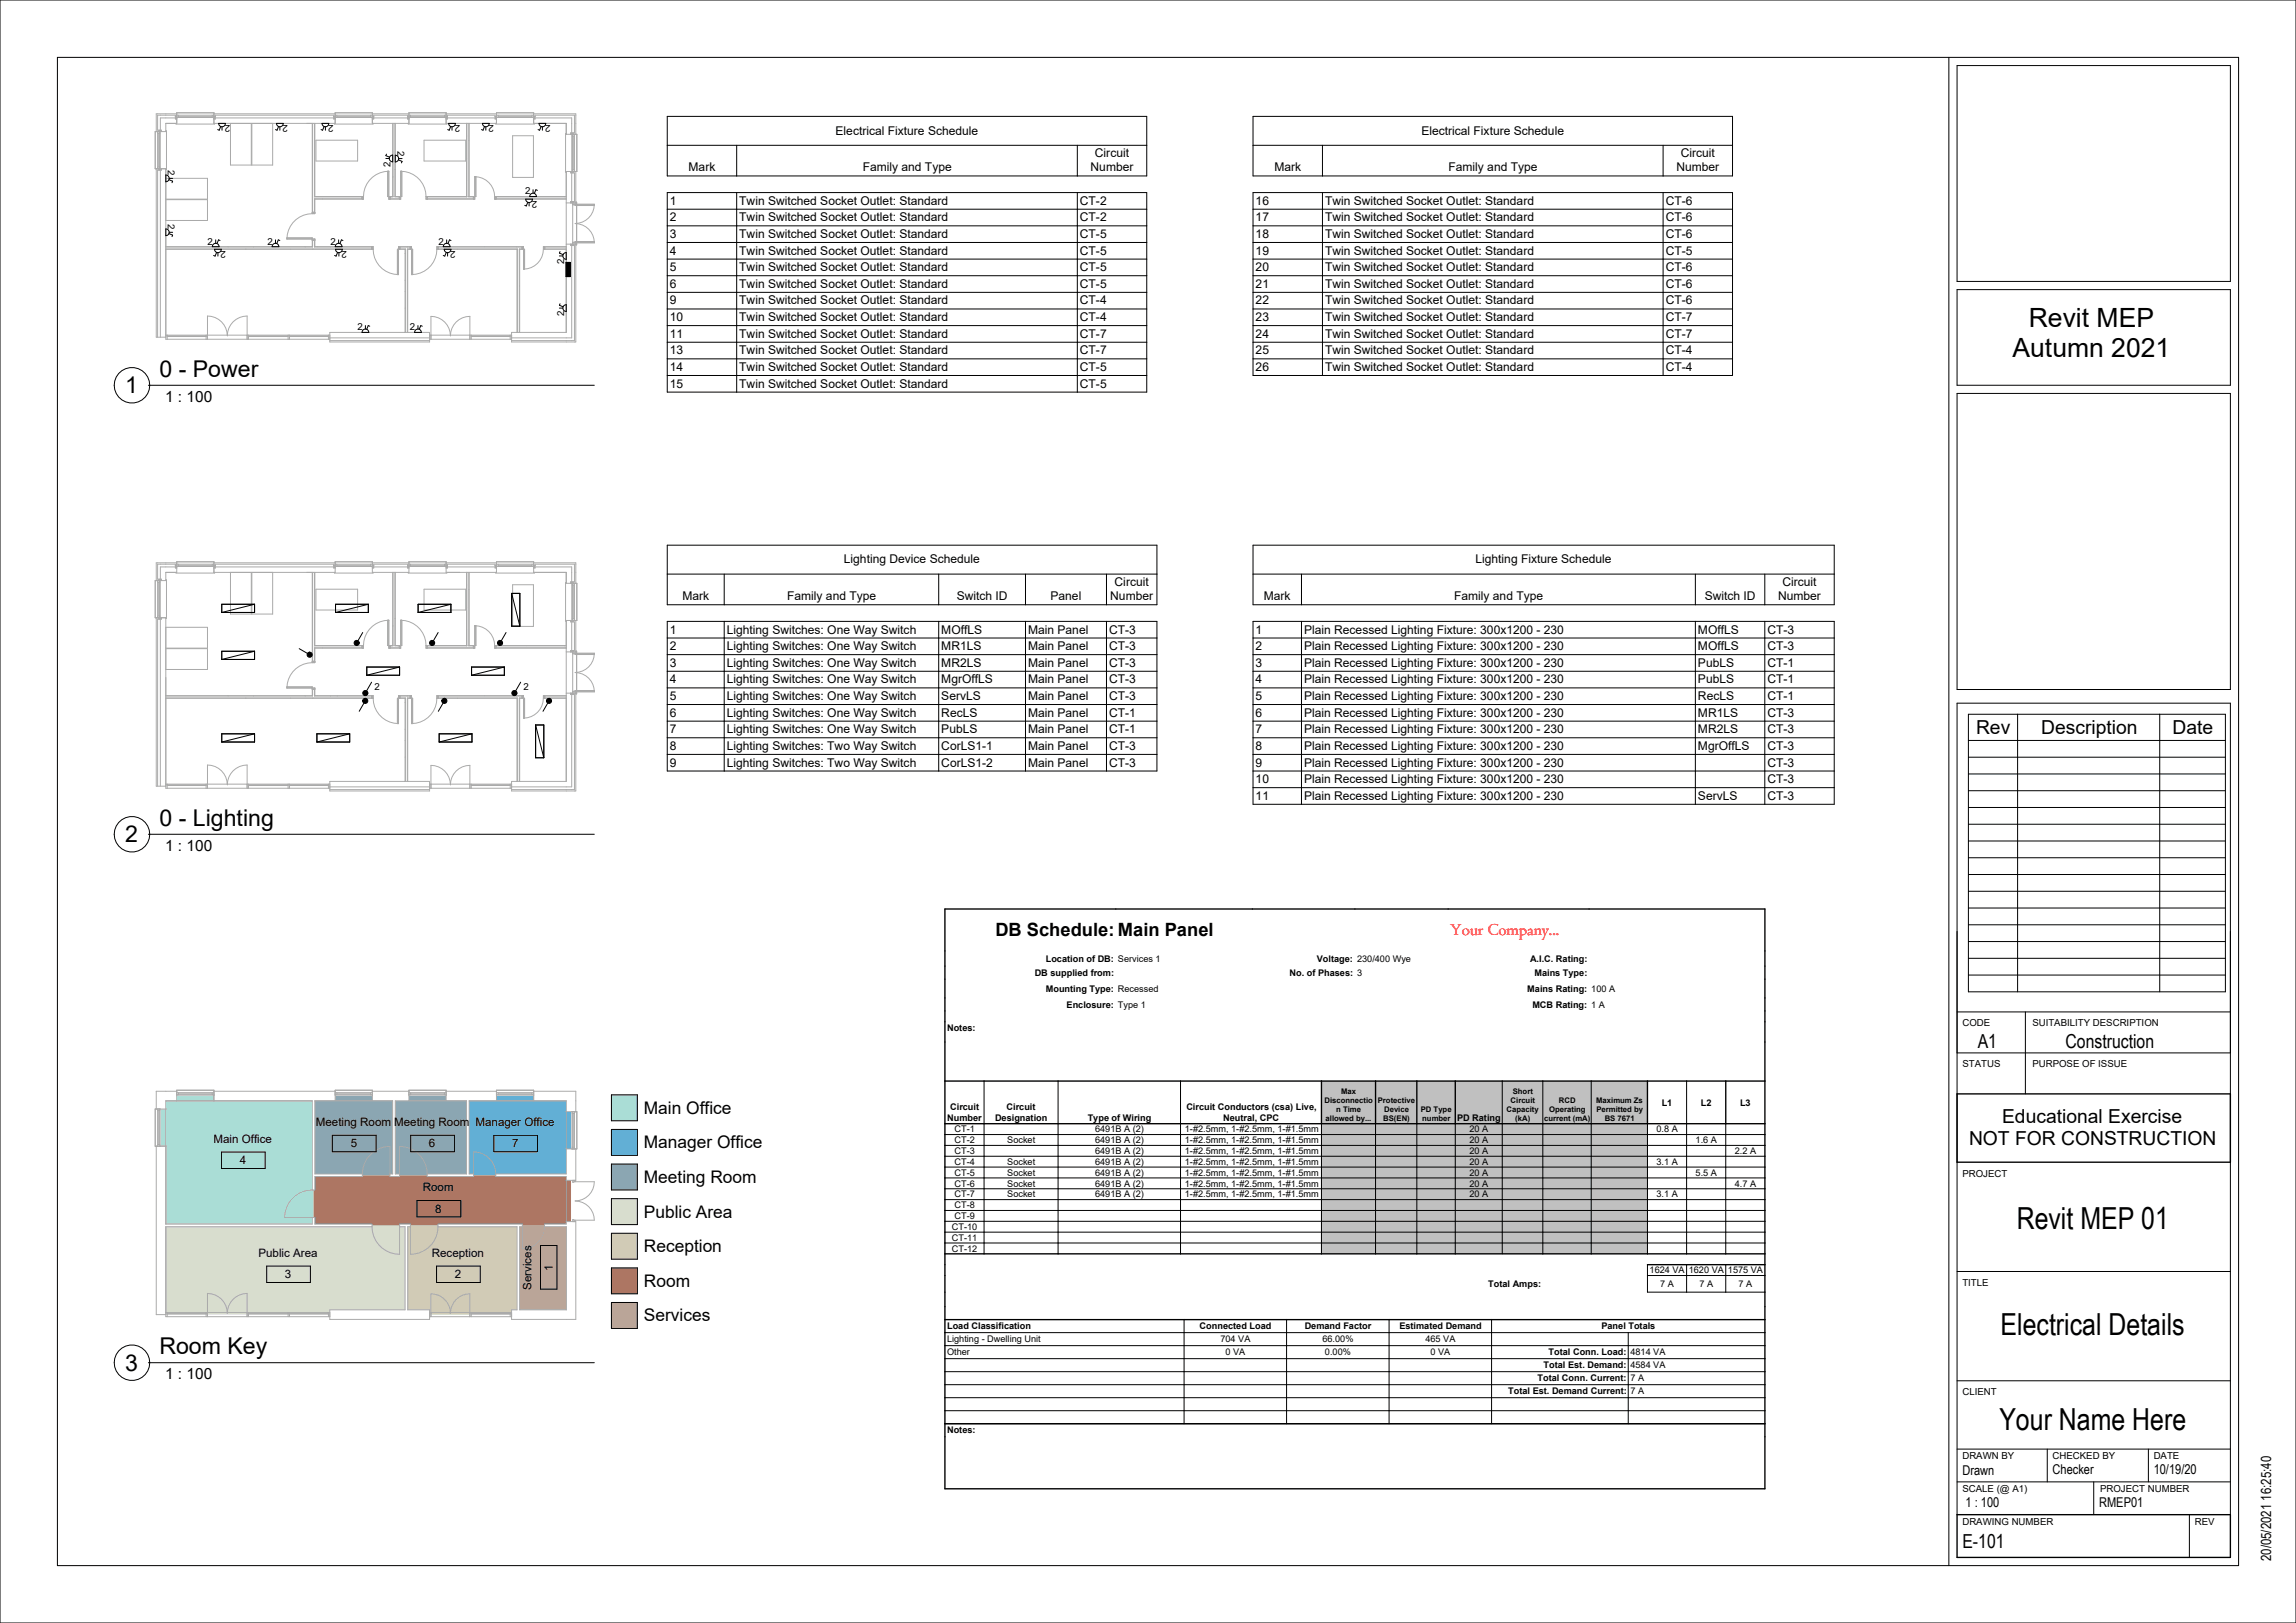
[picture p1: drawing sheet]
<svg xmlns="http://www.w3.org/2000/svg" width="840mm" height="594mm" viewBox="0 0 840 594" stroke-linecap="round" stroke-linejoin="round" font-family="sans-serif">
<defs><g id="words">
<g font-size="11.1">
<text x="737.8" y="449.7">Revit MEP 01</text>
<text x="731.9" y="488.6">Electrical Details</text>
<text x="731.5" y="523.5">Your Name Here</text>
</g>
<g font-size="9.7">
<text x="742.2" y="119.6">Revit MEP</text>
<text x="736.3" y="130.6">Autumn 2021</text>
</g>
<g font-size="8.5">
<text x="58.3" y="137.9">0 - Power</text>
<text x="45.8" y="143.9">1</text>
<text x="58.3" y="302.2">0 - Lighting</text>
<text x="45.8" y="308.2">2</text>
<text x="58.3" y="495.6">Room Key</text>
<text x="45.8" y="501.6">3</text>
</g>
<g font-size="7.1">
<text x="722.9" y="268.5">Rev</text>
<text x="746.8" y="268.5">Description</text>
<text x="794.8" y="268.5">Date</text>
<text x="723.6" y="383.6">A1</text>
<text x="755.6" y="383.6">Construction</text>
<text x="732.5" y="411">Educational Exercise</text>
<text x="720.4" y="418.9">NOT FOR CONSTRUCTION</text>
<text x="717.9" y="566.7">E-101</text>
</g>
<text font-size="6.7" x="364.2" y="342.6">DB Schedule: Main Panel</text>
<text font-size="6.3" fill="#f00" x="530.6" y="342.1">Your Company...</text>
<g font-size="6.3">
<text x="235.5" y="407.6">Main Office</text>
<text x="235.5" y="420.3">Manager Office</text>
<text x="235.5" y="432.9">Meeting Room</text>
<text x="235.5" y="445.6">Public Area</text>
<text x="235.5" y="458.3">Reception</text>
<text x="235.5" y="470.9">Room</text>
<text x="235.5" y="483.6">Services</text>
</g>
<g font-size="5.6">
<text x="60.4" y="147">1 : 100</text>
<text x="60.4" y="311.4">1 : 100</text>
<text x="60.4" y="504.8">1 : 100</text>
</g>
<text font-size="5.1" x="830.9" y="571.4" transform="rotate(-90 830.9 571.4)">20/05/2021 16:25:40</text>
<g font-size="4.9">
<text x="717.9" y="539.6">Drawn</text>
<text x="750.9" y="539.4">Checker</text>
<text x="787.9" y="539.4">10/19/20</text>
<text x="719.1" y="551.5">1 : 100</text>
<text x="767.9" y="551.5">RMEP01</text>
</g>
<g font-size="4.4">
<text x="305.7" y="49.3">Electrical Fixture Schedule</text>
<text x="520" y="49.3">Electrical Fixture Schedule</text>
<text x="400.6" y="57.6">Circuit</text>
<text x="614.9" y="57.6">Circuit</text>
<text x="251.9" y="62.8">Mark</text>
<text x="315.6" y="62.8">Family and Type</text>
<text x="399" y="62.6">Number</text>
<text x="466.2" y="62.8">Mark</text>
<text x="529.9" y="62.8">Family and Type</text>
<text x="613.3" y="62.6">Number</text>
<text x="245.1" y="74.9">1</text>
<text x="270.5" y="74.9">Twin Switched Socket Outlet: Standard</text>
<text x="395.1" y="74.9">CT-2</text>
<text x="459.4" y="74.9">16</text>
<text x="484.8" y="74.9">Twin Switched Socket Outlet: Standard</text>
<text x="609.4" y="74.9">CT-6</text>
<text x="245.1" y="81">2</text>
<text x="270.5" y="81">Twin Switched Socket Outlet: Standard</text>
<text x="395.1" y="81">CT-2</text>
<text x="459.4" y="81">17</text>
<text x="484.8" y="81">Twin Switched Socket Outlet: Standard</text>
<text x="609.4" y="81">CT-6</text>
<text x="245.1" y="87.1">3</text>
<text x="270.5" y="87.1">Twin Switched Socket Outlet: Standard</text>
<text x="395.1" y="87.1">CT-5</text>
<text x="459.4" y="87.1">18</text>
<text x="484.8" y="87.1">Twin Switched Socket Outlet: Standard</text>
<text x="609.4" y="87.1">CT-6</text>
<text x="245.1" y="93.2">4</text>
<text x="270.5" y="93.2">Twin Switched Socket Outlet: Standard</text>
<text x="395.1" y="93.2">CT-5</text>
<text x="459.4" y="93.2">19</text>
<text x="484.8" y="93.2">Twin Switched Socket Outlet: Standard</text>
<text x="609.4" y="93.2">CT-5</text>
<text x="245.1" y="99.3">5</text>
<text x="270.5" y="99.3">Twin Switched Socket Outlet: Standard</text>
<text x="395.1" y="99.3">CT-5</text>
<text x="459.4" y="99.3">20</text>
<text x="484.8" y="99.3">Twin Switched Socket Outlet: Standard</text>
<text x="609.4" y="99.3">CT-6</text>
<text x="245.1" y="105.4">6</text>
<text x="270.5" y="105.4">Twin Switched Socket Outlet: Standard</text>
<text x="395.1" y="105.4">CT-5</text>
<text x="459.4" y="105.4">21</text>
<text x="484.8" y="105.4">Twin Switched Socket Outlet: Standard</text>
<text x="609.4" y="105.4">CT-6</text>
<text x="245.1" y="111.4">9</text>
<text x="270.5" y="111.4">Twin Switched Socket Outlet: Standard</text>
<text x="395.1" y="111.4">CT-4</text>
<text x="459.4" y="111.4">22</text>
<text x="484.8" y="111.4">Twin Switched Socket Outlet: Standard</text>
<text x="609.4" y="111.4">CT-6</text>
<text x="245.1" y="117.5">10</text>
<text x="270.5" y="117.5">Twin Switched Socket Outlet: Standard</text>
<text x="395.1" y="117.5">CT-4</text>
<text x="459.4" y="117.5">23</text>
<text x="484.8" y="117.5">Twin Switched Socket Outlet: Standard</text>
<text x="609.4" y="117.5">CT-7</text>
<text x="245.1" y="123.6">11</text>
<text x="270.5" y="123.6">Twin Switched Socket Outlet: Standard</text>
<text x="395.1" y="123.6">CT-7</text>
<text x="459.4" y="123.6">24</text>
<text x="484.8" y="123.6">Twin Switched Socket Outlet: Standard</text>
<text x="609.4" y="123.6">CT-7</text>
<text x="245.1" y="129.7">13</text>
<text x="270.5" y="129.7">Twin Switched Socket Outlet: Standard</text>
<text x="395.1" y="129.7">CT-7</text>
<text x="459.4" y="129.7">25</text>
<text x="484.8" y="129.7">Twin Switched Socket Outlet: Standard</text>
<text x="609.4" y="129.7">CT-4</text>
<text x="245.1" y="135.8">14</text>
<text x="270.5" y="135.8">Twin Switched Socket Outlet: Standard</text>
<text x="395.1" y="135.8">CT-5</text>
<text x="459.4" y="135.8">26</text>
<text x="484.8" y="135.8">Twin Switched Socket Outlet: Standard</text>
<text x="609.4" y="135.8">CT-4</text>
<text x="245.1" y="141.9">15</text>
<text x="270.5" y="141.9">Twin Switched Socket Outlet: Standard</text>
<text x="395.1" y="141.9">CT-5</text>
<text x="308.7" y="206.2">Lighting Device Schedule</text>
<text x="539.8" y="206.2">Lighting Fixture Schedule</text>
<text x="407.8" y="214.6">Circuit</text>
<text x="652.1" y="214.6">Circuit</text>
<text x="249.6" y="219.7">Mark</text>
<text x="288" y="219.7">Family and Type</text>
<text x="350" y="219.7">Switch ID</text>
<text x="384.3" y="219.7">Panel</text>
<text x="406.2" y="219.5">Number</text>
<text x="462.4" y="219.7">Mark</text>
<text x="532" y="219.7">Family and Type</text>
<text x="623.7" y="219.7">Switch ID</text>
<text x="650.5" y="219.5">Number</text>
<text x="245.1" y="231.9">1</text>
<text x="265.9" y="231.9">Lighting Switches: One Way Switch</text>
<text x="344.4" y="231.9">MOffLS</text>
<text x="376.1" y="231.9">Main Panel</text>
<text x="405.8" y="231.9">CT-3</text>
<text x="459.4" y="231.9">1</text>
<text x="477.1" y="231.9">Plain Recessed Lighting Fixture: 300x1200 - 230</text>
<text x="621.2" y="231.9">MOffLS</text>
<text x="646.6" y="231.9">CT-3</text>
<text x="245.1" y="237.9">2</text>
<text x="265.9" y="237.9">Lighting Switches: One Way Switch</text>
<text x="344.4" y="237.9">MR1LS</text>
<text x="376.1" y="237.9">Main Panel</text>
<text x="405.8" y="237.9">CT-3</text>
<text x="459.4" y="237.9">2</text>
<text x="477.1" y="237.9">Plain Recessed Lighting Fixture: 300x1200 - 230</text>
<text x="621.2" y="237.9">MOffLS</text>
<text x="646.6" y="237.9">CT-3</text>
<text x="245.1" y="244">3</text>
<text x="265.9" y="244">Lighting Switches: One Way Switch</text>
<text x="344.4" y="244">MR2LS</text>
<text x="376.1" y="244">Main Panel</text>
<text x="405.8" y="244">CT-3</text>
<text x="459.4" y="244">3</text>
<text x="477.1" y="244">Plain Recessed Lighting Fixture: 300x1200 - 230</text>
<text x="621.2" y="244">PubLS</text>
<text x="646.6" y="244">CT-1</text>
<text x="245.1" y="250.1">4</text>
<text x="265.9" y="250.1">Lighting Switches: One Way Switch</text>
<text x="344.4" y="250.1">MgrOffLS</text>
<text x="376.1" y="250.1">Main Panel</text>
<text x="405.8" y="250.1">CT-3</text>
<text x="459.4" y="250.1">4</text>
<text x="477.1" y="250.1">Plain Recessed Lighting Fixture: 300x1200 - 230</text>
<text x="621.2" y="250.1">PubLS</text>
<text x="646.6" y="250.1">CT-1</text>
<text x="245.1" y="256.2">5</text>
<text x="265.9" y="256.2">Lighting Switches: One Way Switch</text>
<text x="344.4" y="256.2">ServLS</text>
<text x="376.1" y="256.2">Main Panel</text>
<text x="405.8" y="256.2">CT-3</text>
<text x="459.4" y="256.2">5</text>
<text x="477.1" y="256.2">Plain Recessed Lighting Fixture: 300x1200 - 230</text>
<text x="621.2" y="256.2">RecLS</text>
<text x="646.6" y="256.2">CT-1</text>
<text x="245.1" y="262.3">6</text>
<text x="265.9" y="262.3">Lighting Switches: One Way Switch</text>
<text x="344.4" y="262.3">RecLS</text>
<text x="376.1" y="262.3">Main Panel</text>
<text x="405.8" y="262.3">CT-1</text>
<text x="459.4" y="262.3">6</text>
<text x="477.1" y="262.3">Plain Recessed Lighting Fixture: 300x1200 - 230</text>
<text x="621.2" y="262.3">MR1LS</text>
<text x="646.6" y="262.3">CT-3</text>
<text x="245.1" y="268.4">7</text>
<text x="265.9" y="268.4">Lighting Switches: One Way Switch</text>
<text x="344.4" y="268.4">PubLS</text>
<text x="376.1" y="268.4">Main Panel</text>
<text x="405.8" y="268.4">CT-1</text>
<text x="459.4" y="268.4">7</text>
<text x="477.1" y="268.4">Plain Recessed Lighting Fixture: 300x1200 - 230</text>
<text x="621.2" y="268.4">MR2LS</text>
<text x="646.6" y="268.4">CT-3</text>
<text x="245.1" y="274.5">8</text>
<text x="265.9" y="274.5">Lighting Switches: Two Way Switch</text>
<text x="344.4" y="274.5">CorLS1-1</text>
<text x="376.1" y="274.5">Main Panel</text>
<text x="405.8" y="274.5">CT-3</text>
<text x="459.4" y="274.5">8</text>
<text x="477.1" y="274.5">Plain Recessed Lighting Fixture: 300x1200 - 230</text>
<text x="621.2" y="274.5">MgrOffLS</text>
<text x="646.6" y="274.5">CT-3</text>
<text x="245.1" y="280.5">9</text>
<text x="265.9" y="280.5">Lighting Switches: Two Way Switch</text>
<text x="344.4" y="280.5">CorLS1-2</text>
<text x="376.1" y="280.5">Main Panel</text>
<text x="405.8" y="280.5">CT-3</text>
<text x="459.4" y="280.5">9</text>
<text x="477.1" y="280.5">Plain Recessed Lighting Fixture: 300x1200 - 230</text>
<text x="646.6" y="280.5">CT-3</text>
<text x="459.4" y="286.6">10</text>
<text x="477.1" y="286.6">Plain Recessed Lighting Fixture: 300x1200 - 230</text>
<text x="646.6" y="286.6">CT-3</text>
<text x="459.4" y="292.7">11</text>
<text x="477.1" y="292.7">Plain Recessed Lighting Fixture: 300x1200 - 230</text>
<text x="621.2" y="292.7">ServLS</text>
<text x="646.6" y="292.7">CT-3</text>
</g>
<g font-size="4.2">
<text x="115.6" y="412.1">Meeting Room</text>
<text x="144.2" y="412.1">Meeting Room</text>
<text x="174" y="412.1">Manager Office</text>
<text x="78.1" y="418.3">Main Office</text>
<text x="128.3" y="420">5</text>
<text x="156.9" y="420">6</text>
<text x="187.3" y="420">7</text>
<text x="87.7" y="426.1">4</text>
<text x="154.7" y="436">Room</text>
<text x="159.2" y="443.8">8</text>
<text x="94.5" y="460">Public Area</text>
<text x="158" y="460">Reception</text>
<text x="104.3" y="467.8">3</text>
<text x="166.4" y="467.8">2</text>
<text x="202.2" y="465.1" transform="rotate(-90 202.2 465.1)">1</text>
<text x="194.4" y="472.1" transform="rotate(-90 194.4 472.1)">Services</text>
</g>
<g font-size="3.5">
<text x="84.2" y="45.9" transform="rotate(-180 84.2 45.9)">2</text>
<text x="105.3" y="45.9" transform="rotate(-180 105.3 45.9)">2</text>
<text x="122" y="45.9" transform="rotate(-180 122 45.9)">2</text>
<text x="168.3" y="45.9" transform="rotate(-180 168.3 45.9)">2</text>
<text x="180.7" y="45.9" transform="rotate(-180 180.7 45.9)">2</text>
<text x="201.4" y="45.9" transform="rotate(-180 201.4 45.9)">2</text>
<text x="145.4" y="55.1" transform="rotate(90 145.4 55.1)">2</text>
<text x="61.4" y="62.3" transform="rotate(90 61.4 62.3)">2</text>
<text x="142.9" y="60.9" transform="rotate(-90 142.9 60.9)">2</text>
<text x="192.1" y="71.2">2</text>
<text x="196.5" y="73.6" transform="rotate(-180 196.5 73.6)">2</text>
<text x="61.4" y="82.1" transform="rotate(90 61.4 82.1)">2</text>
<text x="76" y="89.5">2</text>
<text x="97.8" y="89.5">2</text>
<text x="120.9" y="89.5">2</text>
<text x="160.5" y="89.5">2</text>
<text x="82.7" y="92" transform="rotate(-180 82.7 92)">2</text>
<text x="126.9" y="92" transform="rotate(-180 126.9 92)">2</text>
<text x="166.7" y="92" transform="rotate(-180 166.7 92)">2</text>
<text x="206.4" y="96.6" transform="rotate(-90 206.4 96.6)">2</text>
<text x="206.4" y="115.7" transform="rotate(-90 206.4 115.7)">2</text>
<text x="130.7" y="120.9">2</text>
<text x="150" y="120.9">2</text>
<text x="137" y="252.4">2</text>
<text x="191.5" y="252.4">2</text>
<text x="717.9" y="375.6">CODE</text>
<text x="743.5" y="375.6">SUITABILITY DESCRIPTION</text>
<text x="717.9" y="390.6">STATUS</text>
<text x="743.5" y="390.6">PURPOSE OF ISSUE</text>
<text x="717.9" y="430.6">PROJECT</text>
<text x="717.9" y="470.5">TITLE</text>
<text x="717.9" y="510.5">CLIENT</text>
<text x="717.9" y="533.8">DRAWN BY</text>
<text x="750.9" y="533.8">CHECKED BY</text>
<text x="787.9" y="533.8">DATE</text>
<text x="717.9" y="546.1">SCALE (@ A1)</text>
<text x="768.3" y="546.1">PROJECT NUMBER</text>
<text x="717.9" y="558.2">DRAWING NUMBER</text>
<text x="802.9" y="558.2">REV</text>
</g>
<g font-size="3.4">
<text x="382.6" y="352">Location of DB: Services 1</text>
<text x="481.8" y="352">Voltage: 230/400 Wye</text>
<text x="559.7" y="352">A.I.C. Rating:</text>
<text x="378.5" y="357.1">DB supplied from:</text>
<text x="471.8" y="357.1">No. of Phases: 3</text>
<text x="561.4" y="357.1">Mains Type:</text>
<text x="382.6" y="363">Mounting Type: Recessed</text>
<text x="558.7" y="363">Mains Rating: 100 A</text>
<text x="390.2" y="368.8">Enclosure: Type 1</text>
<text x="560.6" y="368.8">MCB Rating: 1 A</text>
<text x="346.5" y="377.5">Notes:</text>
<text x="347.6" y="406.1">Circuit</text>
<text x="368.3" y="406.1">Circuit</text>
<text x="434" y="406.1">Circuit Conductors (csa) Live,</text>
<text x="607.9" y="404.6">L1</text>
<text x="622.3" y="404.6">L2</text>
<text x="636.6" y="404.6">L3</text>
<text x="346.6" y="410.1">Number</text>
<text x="364" y="410.1">Designation</text>
<text x="397.9" y="410.1">Type of Wiring</text>
<text x="447.5" y="410.1">Neutral, CPC</text>
<text x="533" y="410.1">PD Rating</text>
<text x="349.2" y="418.4">CT-2</text>
<text x="349.2" y="414.4">CT-1</text>
<text x="368.5" y="418.4">Socket</text>
<text x="400.6" y="414.4">6491B A (2)</text>
<text x="400.6" y="418.4">6491B A (2)</text>
<text x="433.5" y="414.4">1-#2.5mm, 1-#2.5mm, 1-#1.5mm</text>
<text x="433.5" y="418.4">1-#2.5mm, 1-#2.5mm, 1-#1.5mm</text>
<text x="537.6" y="418.4">20 A</text>
<text x="537.6" y="414.4">20 A</text>
<text x="606" y="414.4">0.8 A</text>
<text x="620.3" y="418.4">1.6 A</text>
<text x="349.2" y="422.4">CT-3</text>
<text x="400.6" y="422.4">6491B A (2)</text>
<text x="433.5" y="422.4">1-#2.5mm, 1-#2.5mm, 1-#1.5mm</text>
<text x="537.6" y="422.4">20 A</text>
<text x="634.6" y="422.4">2.2 A</text>
<text x="349.2" y="430.3">CT-5</text>
<text x="349.2" y="426.3">CT-4</text>
<text x="368.5" y="430.3">Socket</text>
<text x="368.5" y="426.3">Socket</text>
<text x="400.6" y="430.3">6491B A (2)</text>
<text x="400.6" y="426.3">6491B A (2)</text>
<text x="433.5" y="430.3">1-#2.5mm, 1-#2.5mm, 1-#1.5mm</text>
<text x="433.5" y="426.3">1-#2.5mm, 1-#2.5mm, 1-#1.5mm</text>
<text x="537.6" y="430.3">20 A</text>
<text x="537.6" y="426.3">20 A</text>
<text x="606" y="426.3">3.1 A</text>
<text x="620.3" y="430.3">5.5 A</text>
<text x="349.2" y="434.3">CT-6</text>
<text x="368.5" y="434.3">Socket</text>
<text x="400.6" y="434.3">6491B A (2)</text>
<text x="433.5" y="434.3">1-#2.5mm, 1-#2.5mm, 1-#1.5mm</text>
<text x="537.6" y="434.3">20 A</text>
<text x="634.6" y="434.3">4.7 A</text>
<text x="349.2" y="442.2">CT-8</text>
<text x="349.2" y="438.2">CT-7</text>
<text x="368.5" y="438.2">Socket</text>
<text x="400.6" y="438.2">6491B A (2)</text>
<text x="433.5" y="438.2">1-#2.5mm, 1-#2.5mm, 1-#1.5mm</text>
<text x="537.6" y="438.2">20 A</text>
<text x="606" y="438.2">3.1 A</text>
<text x="349.2" y="446.2">CT-9</text>
<text x="348.3" y="454.1">CT-11</text>
<text x="348.3" y="450.1">CT-10</text>
<text x="348.3" y="458.1">CT-12</text>
<text x="603.5" y="466">1624 VA</text>
<text x="617.8" y="466">1620 VA</text>
<text x="632.2" y="466">1575 VA</text>
<text x="544.5" y="471">Total Amps:</text>
<text x="607.4" y="471">7 A</text>
<text x="621.7" y="471">7 A</text>
<text x="636" y="471">7 A</text>
<text x="346.5" y="491.3">Lighting - Dwelling Unit</text>
<text x="346.5" y="486.5">Load Classification</text>
<text x="438.9" y="486.5">Connected Load</text>
<text x="446.5" y="491.3">704 VA</text>
<text x="477.3" y="486.5">Demand Factor</text>
<text x="483.8" y="491.3">66.00%</text>
<text x="511.9" y="486.5">Estimated Demand</text>
<text x="521.5" y="491.3">465 VA</text>
<text x="585.9" y="486.5">Panel Totals</text>
<text x="346.5" y="496">Other</text>
<text x="448.3" y="496">0 VA</text>
<text x="484.7" y="496">0.00%</text>
<text x="523.3" y="496">0 VA</text>
<text x="566.6" y="496">Total Conn. Load:</text>
<text x="596.5" y="496">4814 VA</text>
<text x="564.7" y="500.8">Total Est. Demand:</text>
<text x="596.5" y="500.8">4584 VA</text>
<text x="562.5" y="505.6">Total Conn. Current:</text>
<text x="596.5" y="505.6">7 A</text>
<text x="551.8" y="510.3">Total Est. Demand Current:</text>
<text x="596.5" y="510.3">7 A</text>
<text x="346.5" y="524.6">Notes:</text>
</g>
<g font-size="2.8">
<text x="490.6" y="400.3">Max</text>
<text x="553.4" y="400.3">Short</text>
<text x="484.6" y="403.6">Disconnectio</text>
<text x="488.9" y="407">n Time</text>
<text x="504.1" y="403.6">Protective</text>
<text x="506.4" y="407">Device</text>
<text x="519.8" y="406.9">PD Type</text>
<text x="551.2" y="407">Capacity</text>
<text x="552.7" y="403.6">Circuit</text>
<text x="566.8" y="407">Operating</text>
<text x="570.3" y="403.6">RCD</text>
<text x="584" y="403.6">Maximum Zs</text>
<text x="584" y="407">Permitted by</text>
<text x="485" y="410.4">allowed by...</text>
<text x="506.1" y="410.3">BS(EN)</text>
<text x="520.3" y="410.3">number</text>
<text x="554.4" y="410.4">(kA)</text>
<text x="564.9" y="410.3">current (mA)</text>
<text x="587.1" y="410.3">BS 7671</text>
</g>
</g></defs>
<g fill="#000">
<path d="M207.2 96.1h1.4v5.1h-1.4z" fill-rule="evenodd"/>
<circle cx="113.3" cy="239.6" r=".95"/>
<circle cx="130.5" cy="235.3" r=".95"/>
<circle cx="158.1" cy="235.3" r=".95"/>
<circle cx="182.9" cy="235.3" r=".95"/>
<circle cx="133.6" cy="256.5" r=".95"/>
<circle cx="133.6" cy="253.7" r=".95"/>
<circle cx="162.6" cy="256.5" r=".95"/>
<circle cx="188.2" cy="253.7" r=".95"/>
<circle cx="200.9" cy="256.5" r=".95"/>
</g>
<g fill="none" stroke="#aaa" stroke-width=".37">
<path d="M57.7 48.2v13.6M57.7 48.8h.8M58.1 48.8v12.4M58.2 47.7v.5l.8-.5v.5zM58.5 48.2v13.6M60.7 47.9h.2v14.1h-.2M64.2 43.5v-1.3h-6.5v5.5h1.3M64.2 43.2h-5.5v4.5M64.2 42.7h.5l-.5 .8h.5zM64.4 45.2v.2h14.1v-.2M64.7 41.7h-7.5v6.5M64.7 42.2h13.6"/>
<path d="M64.7 43h13.6M65.3 42.2v.8M65.3 42.6h12.4M77.7 42.2v.8M78.3 41.7h44.3M78.3 42.7h.5l-.5 .8h.5zM78.8 43.5v-1.3h43.3v1.3M78.8 43.2h43.3M84.3 45.2v15.2h7.6v-15.2M92.1 45.2v15.2h7.7v-15.2M114.2 45.2v33M114.4 46.3h.1"/>
<path d="M114.4 45.2v32.5h.7v-4.9h17.3v-.7h-17.3v-26.9M115.1 51.7h.1M115.2 45.2v26.7h17.8M115.6 51.3h15.2v7.6h-15.2zM122.1 42.7h.5l-.5 .8h.5zM122.4 45.2v.2h14.1v-.2M122.6 42.2h13.6M122.6 43h13.6M123.2 42.6h12.4M123.2 42.2v.8M135.6 42.2v.8M136.2 41.7h13.4"/>
<path d="M136.2 42.7h.5l-.5 .8h.5zM136.7 43.5v-1.3h12.4v1.3M136.7 43.2h12.4M143.7 45.2v26.7h-1.8v-9.2h.3M143.8 45.2v26.9h-1v.7M144.5 45.2v26.9h1.6v.7h-3.3M144.6 45.2v26.7h2.4v-9.2h-.4M149.1 42.7h.5l-.5 .8h.5zM149.4 45.2v.2h14.1v-.2M149.6 42.2h13.6M149.6 43h13.6M150.2 42.2v.8"/>
<path d="M150.2 42.6h12.4M155.1 51.3h15.3v7.6h-15.3zM162.6 42.2v.8M163.2 41.7h18.4M163.2 42.7h.5l-.5 .8h.5zM163.7 43.5v-1.3h17.4v1.3M163.7 43.2h17.4M170.7 49.8h.1M170.7 57.9h.1M170.7 45.2v26.7h-14.8M170.8 45.2v26.9h-14.4v.7h16.8v-.7h-1.7v-26.9M171.5 51.4v.1"/>
<path d="M171.6 45.2v26.7h2.5v-7.2h-.4M181.1 42.7h.5l-.5 .8h.5zM181.4 45.2v.2h14.1v-.2M181.6 42.2h13.6M181.6 43h13.6M182.2 42.6h12.4M182.2 42.2v.8M187.5 49.7h7.7v15.2h-7.7zM194.6 42.2v.8M195.2 41.7h15.5v7.5M195.2 42.7h.5l-.5 .8h.5zM195.7 43.5v-1.3h14.5v6.5h-1.4"/>
<path d="M195.7 43.2h13.5v5.5M207.2 48.9h-.3v14.1h.3M208.8 48.7v.5l.8-.5v.5zM209.3 49.8h.9M209.3 49.2v13.6M209.7 49.8v12.4M210.2 49.2v13.6M57.2 61.8v61.6h3.5M57.7 61.2h.8M58.2 61.8v.5l.8-.5v.5zM58.7 62.3v61.1M59 62.3h-1.3v61.1"/>
<path d="M60.7 65.3h15.2v7.6h-15.2M60.7 73.1h15.2v7.6h-15.2M114.2 78.2a9.3 9.3 0 0 0-9.2 9.3M114.2 77.8h1M117.9 72.8h.1M129.2 71.9h.1M132.6 71.9v1M133 71.9v1h-17.8v5.3h-1M142.2 62.7a9.3 9.3 0 0 0-9.2 9.2M142.2 62.7l.1 10.2h4.3v-10.2M142.7 71.9v1M142.8 72.8h.1"/>
<path d="M143.2 71.9l.1 .2M143.7 64.6l.1 .2M144.5 61.9l.1 .2M145.6 71.9v.1M146.1 72.1h.1M146.2 71.9v1M146.6 62.7a9.3 9.3 0 0 1 9.3 9.2M156.3 71.9v1M170.7 66h.1M173.3 71.9v1M173.7 64.7a7.3 7.3 0 0 1 7.3 7.2M173.7 64.7v8.2h-17.8v-1"/>
<path d="M181 71.9h26.2M181 71.9v1h26.2M181.4 71.9v1M192.5 71.9v.1M206.6 71.9v.1M207.2 72.1h-25.7v.7h25.7M208.8 62.8v.5l.8-.5v.5zM208.8 73.8v.5l.8-.5v.5zM208.8 63.3h1.4v10.5h-1.4M209.2 63.3v10.5M209.3 62.2h.9M209.5 74.3v15.1"/>
<path d="M210.4 74.3v.9h7v-.4M210.4 74.8h7M210.4 74.7l-.9 .3M210.7 62.8v11.5h-3.5M210.7 74h.3v.8M211 75.2v13.2M217.4 74.8a7 7 0 0 1-7 7M60.7 90.4h53.7v-2.4h.7v2.4h20.9v.7h-75.3M83.4 90.3l.1 .1M90 91.1l-.1 .1M92.7 90.4h.1M105 87.5v-.4h9.2v3.2h-53.5"/>
<path d="M105 87.5h9.2M106.3 91.2h.1M111.6 90.3l.1 .1M114.2 87.5h1v2.8h21.3v.9h-75.8M114.2 87.9h1M114.4 91.1l.1 .1M116.3 90.3h.1M121 90.3l-.1 .1M123.4 90.4h.1M136.1 90.3v.9M136.5 91.2a9.3 9.3 0 0 0 9.3 9.3M146.2 90.3v.9"/>
<path d="M146.3 91v.2M148.2 92.8h.1M149.1 90.3l-.1 .1M150.1 90.3v.9M159.8 91.2a9.3 9.3 0 0 1-9.2 9.3M159.8 91.2v-.9h31.7v8.2M159.8 91.2h29.4v30.5M160.2 90.3v.9M162.7 91.1l-.1 .1M167.3 91.2h.1M177.3 90.3h.1M189 90.3l.1 .1"/>
<path d="M191.1 90.3v.9M191.5 98.5h.4v-7.3h-1.8v30.5M198.8 91.2a7.3 7.3 0 0 1-7.3 7.3M199.2 90.3v.9M207.2 89.4h3.5v35.8h-23.5v-3.5h20v-58.9h3.8v-13.6h-3.8v-4h-12v-3.9h-13.6v3.9h-18.4v-3.9h-13.6v3.9h-13.4v-3.9h-13.6v3.9h-44.3v-3.9h-13.6v3.9h-4v3h-3.9v13.6h3.9v62.4h60M207.2 90.3h-8.4v.9h8.4M207.2 90.4h-7.9v.7h7.9M208.8 89.4v.5l.8-.5v.5zM208.8 89.9h1.4v34.8h-23M209.2 89.9v33.8h-22M209.5 88.7l.9 .2M210.4 81.8a7 7 0 0 1 7 7"/>
<path d="M210.4 88.8h7M211 88.8v.8h-.3M217.4 88.8v-.4h-7v1M145.8 100.5h-.4v-9.3h2.8v30.5M145.8 100.5v-10.2h4.7l.1 10.2M148.2 102.6h.1M148.2 106.7h.1M148.2 112.8h.1M150.6 100.5h.3v-9.3h-1.8v30.5M190.1 104.6l-.1 .1M60.7 122.7h60M61.2 123.2h14.2"/>
<path d="M61.2 122.9h14.2M61.2 122.7v1.5M75.4 122.7v1.5M75.9 124.2v-8.5a7.2 7.2 0 0 1 7.3 7.2 7.2 7.2 0 0 1 7.2-7.2v8.5M90.9 123.2h14.5M90.9 122.9h14.5M90.9 122.7v1.5M105.4 122.7v1.5M105.9 123.2h14.3M105.9 122.9h14.3M105.9 122.7v1.5M120.2 122.7v1.5"/>
<path d="M120.7 121.7h36.5v3.5h-36.5zM120.7 124.7h36.5M120.7 123.7h36.5M148.3 121.7v-30.6h-2v-.7h3.7v.7h-1v30.6M157.2 124.2h30M157.2 122.7h30M157.7 124.2v-8.4a7.1 7.1 0 0 1 7.1 7.1 7.1 7.1 0 0 1 7.1-7.1v8.4M172.4 123.2h14.3M172.4 122.9h14.3M172.4 122.7v1.5M186.7 122.7v1.5M189.3 121.7v-30.6h-28.9v-.7h30.6v.7h-1v30.6"/>
<path d="M57.7 212.5v13.6M57.7 213.1h.8M58.1 213.1v12.4M58.2 212v.5l.8-.5v.5zM58.5 212.5v13.6M60.7 212.2h.2v14.1h-.2M64.2 207.9v-1.4h-6.5v5.5h1.3M64.2 207.5h-5.5v4.5M64.2 207h.5l-.5 .9h.5zM64.4 209.5v.2h14.1v-.2M64.7 206h-7.5v6.5M64.7 206.5h13.6"/>
<path d="M64.7 207.3h13.6M65.3 206.5v.8M65.3 206.9h12.4M77.7 206.5v.8M78.3 206h44.3M78.3 207h.5l-.5 .9h.5zM78.8 207.9v-1.4h43.3v1.4M78.8 207.5h43.3M84.3 209.5v15.2h7.6v-15.2M92.1 209.5v15.2h7.7v-15.2M114.2 209.5v33h1v-5.3h17.8v-.9M114.4 210.7h.1"/>
<path d="M114.4 209.5v32.5h.7v-4.9h17.3v-.7h-17.3v-26.9M115.1 216v.1M115.2 209.5v26.8h17.8M115.6 215.6h15.2v7.7h-15.2zM122.1 207h.5l-.5 .9h.5zM122.4 209.5v.2h14.1v-.2M122.6 206.5h13.6M122.6 207.3h13.6M123.2 206.5v.8M123.2 206.9h12.4M135.6 206.5v.8M136.2 206h13.4"/>
<path d="M136.2 207h.5l-.5 .9h.5zM136.7 207.9v-1.4h12.4v1.4M136.7 207.5h12.4M143.7 209.5v26.8h-1.8v-9.3h.3M143.8 209.5v26.9h-1v.7M144.5 209.5v26.9h1.6v.7h-3.3M144.6 209.5v26.8h2.4v-9.3h-.4M149.1 207h.5l-.5 .9h.5zM149.4 209.5v.2h14.1v-.2M149.6 206.5h13.6M149.6 207.3h13.6M150.2 206.5v.8"/>
<path d="M150.2 206.9h12.4M155.1 215.6h15.3v7.7h-15.3zM162.6 206.5v.8M163.2 206h18.4M163.2 207h.5l-.5 .9h.5zM163.7 207.9v-1.4h17.4v1.4M163.7 207.5h17.4M170.7 209.5v26.8h-14.8M170.7 214.1h.1M170.8 209.5v26.9h-14.4v.7h16.8v-.7h-1.7v-26.9M171.5 215.7v.1M171.6 209.5v26.8h2.5v-7.3h-.4"/>
<path d="M181.1 207h.5l-.5 .9h.5zM181.4 209.5v.2h14.1v-.2M181.6 206.5h13.6M181.6 207.3h13.6M182.2 206.5v.8M182.2 206.9h12.4M187.5 214h7.7v15.3h-7.7zM194.6 206.5v.8M195.2 206h15.5v7.5M195.2 207h.5l-.5 .9h.5zM195.7 207.9v-1.4h14.5v6.5h-1.4M195.7 207.5h13.5v5.5"/>
<path d="M207.2 213.2h-.3v14.1h.3M208.8 213v.5l.8-.5v.5zM209.3 213.5v13.6M209.3 214.1h.9M209.7 214.1v12.4M210.2 213.5v13.6M57.2 226.1v61.6h3.5M57.7 225.5h.8M58.2 226.1v.5l.8-.5v.5zM58.7 226.6v61.1M59 226.6h-1.3v61.1M60.7 229.6h15.2v7.6h-15.2"/>
<path d="M60.7 237.4h15.2v7.6h-15.2M117.9 237.1h.1M129.2 236.3h.1M132.6 236.3v.9M142.2 227a9.3 9.3 0 0 0-9.2 9.3M142.2 227l.1 10.2h4.3v-10.2M142.7 236.3v.9M142.8 237.1h.1M143.2 236.3l.1 .1M143.7 228.9l.1 .2M144.5 226.3l.1 .1M145.6 236.3h.1"/>
<path d="M146.1 236.4h.1M146.2 236.3v.9M146.6 227a9.3 9.3 0 0 1 9.3 9.3M156.3 236.3v.9M170.7 222.2h.1M170.7 230.4h.1M173.3 236.3v.9M173.7 229a7.3 7.3 0 0 1 7.3 7.3M173.7 229v8.2h-17.8v-.9M181 236.3v.9h26.2M181 236.3h26.2M181.4 236.3v.9"/>
<path d="M192.5 236.3h.1M206.6 236.3v.1M207.2 236.4h-25.7v.7h25.7M208.8 227.1v.5l.8-.5v.5zM208.8 238.1v.5l.8-.5v.5zM208.8 227.6h1.4v10.5h-1.4M209.2 227.6v10.5M209.3 226.5h.9M209.5 238.6v15.1M210.4 238.6v.9h7v-.4M210.7 227.1v11.5h-3.5M210.7 238.3h.3v.8"/>
<path d="M211 239.5v13.2M217.4 239.1a7 7 0 0 1-7 7 7.1 7.1 0 0 1 7 7.1M217.4 239.1h-7.5v.2h-.4M60.7 254.7h53.7v-2.4h.7v2.4h20.9v.7h-75.3M83.4 254.6l.1 .1M90 255.5l-.1 .1M92.7 254.7h.1M105 251.8v-.4h9.2v3.2h-53.5M105 251.8h10.2v2.8h21.3v1h-75.8M106.3 255.5v.1M111.6 254.6l.1 .1M114.2 242.5a9.3 9.3 0 0 0-9.2 9.3"/>
<path d="M114.2 242.1h1M114.2 252.2h1M114.4 255.4l.1 .2M116.3 254.6h.1M121 254.6l-.1 .1M123.4 254.7h.1M136.1 254.6v1M136.5 255.6a9.3 9.3 0 0 0 9.3 9.2M146.2 254.6v1M146.3 255.4v.1M148.2 257.1l.1 .1M149.1 254.6l-.1 .1"/>
<path d="M150.1 254.6v1M159.8 255.6a9.3 9.3 0 0 1-9.2 9.2M159.8 255.6v-1h31.7v8.2M159.8 255.6h29.4v30.4M160.2 254.6v1M162.7 255.4l-.1 .2M167.3 255.6h.1M177.3 254.6h.1M189 254.6l.1 .1M191.1 254.6v1M198.8 255.6a7.3 7.3 0 0 1-7.3 7.2M199.2 254.6v1"/>
<path d="M207.2 253.7h3.5v35.8h-23.5v-3.5h20v-58.9h3.8v-13.6h-3.8v-4h-12v-3.9h-13.6v3.9h-18.4v-3.9h-13.6v3.9h-13.4v-3.9h-13.6v3.9h-44.3v-3.9h-13.6v3.9h-4v3h-3.9v13.6h3.9v62.4h60M207.2 254.7h-7.9v.7h7.9M207.2 254.6h-8.4v1h8.4M208.8 253.7v.5l.8-.5v.5zM208.8 254.2h1.4v34.8h-23M209.2 254.2v33.8h-22M209.5 253h.4v.2h7.5M211 253.2v.7h-.3M217.4 253.2v-.5h-7v1M145.8 264.8h-.4v-9.2h2.8v30.4M145.8 264.8v-10.2h4.7l.1 10.2M148.2 266.9h.1"/>
<path d="M148.2 271h.1M148.2 277.1h.1M150.6 264.8h.3v-9.2h-1.8v30.4M190.1 268.9l-.1 .1M191.5 262.8h.4v-7.2h-1.8v30.4M60.7 287h60M61.2 287v1.5M61.2 287.5h14.2M61.2 287.2h14.2M75.4 287v1.5M75.9 288.5v-8.5a7.2 7.2 0 0 1 7.3 7.2 7.2 7.2 0 0 1 7.2-7.2v8.5M90.9 287v1.5"/>
<path d="M90.9 287.5h14.5M90.9 287.2h14.5M105.4 287v1.5M105.9 287v1.5M105.9 287.5h14.3M105.9 287.2h14.3M120.2 287v1.5M120.7 286h36.5v3.5h-36.5zM120.7 289h36.5M120.7 288h36.5M148.3 286v-30.6h-2v-.7h3.7v.7h-1v30.6M157.2 288.5h30"/>
<path d="M157.2 287h30M157.7 288.5v-8.4a7.1 7.1 0 0 1 7.1 7.1 7.1 7.1 0 0 1 7.1-7.1v8.4M172.4 287v1.5M172.4 287.5h14.3M172.4 287.2h14.3M186.7 287v1.5M189.3 286v-30.6h-28.9v-.7h30.6v.7h-1v30.6"/>
</g>
<g fill="none" stroke="#000" stroke-width=".37">
<path d="M80 45.2h2.5a1.25 1.25 0 0 1-1.3 1.2 1.25 1.25 0 0 1-1.2-1.2zM80.7 46.3l-.5 1.4-.6-.3M81.2 46.4v1.3M101.1 45.2h2.5a1.25 1.25 0 0 1-1.2 1.2 1.25 1.25 0 0 1-1.3-1.2zM101.9 46.3l-.5 1.4-.6-.3M102.4 46.4v1.3M117.8 45.2h2.5a1.25 1.25 0 0 1-1.3 1.2 1.25 1.25 0 0 1-1.2-1.2zM118.6 46.3l-.6 1.4-.5-.3M119 46.4v1.3M141.2 58h1.2M141.4 56.4l-.2 .6 1.3 .5M142.7 57.2l1-.5v2.5a1.25 1.25 0 0 1-1.2-.7 1.25 1.25 0 0 1 .2-1.3z"/>
<path d="M144.6 56.8a1.25 1.25 0 0 1 1.3 1.2 1.25 1.25 0 0 1-1.3 1.3zM145.8 58.5l1.3 .6-.2 .5M145.9 58h1.2M164.1 45.2h2.5a1.25 1.25 0 0 1-1.2 1.2 1.25 1.25 0 0 1-1.3-1.2zM164.9 46.3l-.6 1.4-.5-.3M165.4 46.4v1.3M176.5 45.2h2.5a1.25 1.25 0 0 1-1.3 1.2 1.25 1.25 0 0 1-1.2-1.2zM177.3 46.3l-.6 1.4-.5-.3M177.7 46.4v1.3M197.2 45.2h2.5a1.25 1.25 0 0 1-1.3 1.2 1.25 1.25 0 0 1-1.2-1.2zM198 46.3l-.6 1.4-.6-.3M198.4 46.4v1.3"/>
<path d="M60.7 64a1.25 1.25 0 0 1 1.2 1.3 1.25 1.25 0 0 1-1.2 1.2zM61.8 65.8l1.4 .5-.3 .6M61.9 65.3h1.3M192.3 72.9h2.5a1.25 1.25 0 0 1-1.2 1.2 1.25 1.25 0 0 1-1.3-1.2zM193.1 74l-.6 1.4-.5-.3M193.6 74.1v1.3M194.2 71a1.25 1.25 0 0 1 1.4-.2 1.25 1.25 0 0 1 .7 1.1h-2.5zM195 69.4v1.3M196.6 69.7l-.5-.3-.6 1.4M60.7 83.8a1.25 1.25 0 0 1 1.2 1.2 1.25 1.25 0 0 1-1.2 1.3zM61.8 85.5l1.4 .6-.3 .5M61.9 85h1.3"/>
<path d="M78.1 89.3a1.25 1.25 0 0 1 1.4-.1 1.25 1.25 0 0 1 .7 1.1h-2.5zM78.5 91.2h2.5a1.25 1.25 0 0 1-1.3 1.3 1.25 1.25 0 0 1-1.2-1.3zM78.9 87.8v1.2M79.2 92.4l-.5 1.3-.6-.2M79.7 92.5v1.2M80.5 88l-.6-.2-.5 1.3M100 89.3a1.25 1.25 0 0 1 1.3-.1 1.25 1.25 0 0 1 .7 1.1h-2.5zM100.8 87.8v1.2M102.4 88l-.6-.2-.5 1.3M122.7 91.2h2.5a1.25 1.25 0 0 1-1.2 1.3 1.25 1.25 0 0 1-1.3-1.3zM123.1 89.3a1.25 1.25 0 0 1 1.3-.1 1.25 1.25 0 0 1 .7 1.1h-2.5zM123.5 92.4l-.5 1.3-.6-.2"/>
<path d="M123.9 87.8v1.2M124 92.5v1.2M125.5 88l-.6-.2-.5 1.3M162.5 91.2h2.5a1.25 1.25 0 0 1-1.3 1.3 1.25 1.25 0 0 1-1.2-1.3zM162.6 89.3a1.25 1.25 0 0 1 1.4-.1 1.25 1.25 0 0 1 .7 1.1h-2.5zM163.3 92.4l-.6 1.3-.5-.2M163.4 87.8v1.2M163.7 92.5v1.2M165 88l-.6-.2-.5 1.3M204.7 93.7h1.2M204.9 92.1l-.2 .5 1.3 .6M206.2 92.9l1-.5v2.5a1.25 1.25 0 0 1-1.2-.7 1.25 1.25 0 0 1 .2-1.3z"/>
<path d="M207.2 96.1h1.4v5.1h-1.4zM133.7 119.2v1.2M135.3 119.4l-.6-.2-.5 1.3M152.9 119.2v1.2M154.5 119.4l-.6-.2-.5 1.3M204.7 112.8h1.2M204.9 111.2l-.2 .5 1.3 .6M206.2 112l1-.5v2.5a1.25 1.25 0 0 1-1.2-.7 1.25 1.25 0 0 1 .2-1.3zM132.9 120.7a1.25 1.25 0 0 1 1.3-.2 1.25 1.25 0 0 1 .7 1.2h-2.5zM152.1 120.7a1.25 1.25 0 0 1 1.4-.2 1.25 1.25 0 0 1 .7 1.2h-2.5zM187.2 217.2l3 12M187.2 217.2h3v12"/>
<path d="M187.2 217.2v12h3M93.1 221.1l-12 3M93.1 221.1h-12v3M93.1 238.3h-12v3M93.1 221.1v3h-12M93.1 238.3v3h-12M93.1 238.3l-12 3M109.5 237.4l3 1.7M132.7 231.5l-1.7 3M134.7 221.1h-12v3M134.7 221.1v3h-12M134.7 221.1l-12 3"/>
<path d="M160.3 231.5l-1.7 3M165 221.1h-12v3M165 221.1v3h-12M165 221.1l-12 3M185.1 231.5l-1.7 3M133.1 257.3l-1.7 3M135.9 249.7l-1.8 3.1M146.2 244.1l-12 3M146.2 244.1h-12v3M146.2 244.1v3h-12M162.1 257.3l-1.7 3M184.5 244.1h-12v3"/>
<path d="M184.5 244.1v3h-12M184.5 244.1l-12 3M190.5 249.7l-1.8 3.1M200.4 257.3l-1.7 3M93.1 268.6h-12v3M93.1 268.6v3h-12M93.1 268.6l-12 3M127.9 268.6h-12v3M127.9 268.6v3h-12M127.9 268.6l-12 3M172.7 268.6h-12v3M172.7 268.6v3h-12"/>
<path d="M172.7 268.6l-12 3M195.9 265.3l3 12M195.9 265.3h3v12M195.9 265.3v12h3"/>
<circle cx="113.3" cy="239.6" r=".95"/>
<circle cx="130.5" cy="235.3" r=".95"/>
<circle cx="158.1" cy="235.3" r=".95"/>
<circle cx="182.9" cy="235.3" r=".95"/>
<circle cx="133.6" cy="256.5" r=".95"/>
<circle cx="133.6" cy="253.7" r=".95"/>
<circle cx="162.6" cy="256.5" r=".95"/>
<circle cx="188.2" cy="253.7" r=".95"/>
<circle cx="200.9" cy="256.5" r=".95"/>
</g>
<path d="M207.2 96.1h1.4v5.1h-1.4z" fill="none" stroke="#000" stroke-width=".5"/>
<g fill="#fff">
<path d="M137 249.2h1.9v4h-1.9z"/>
<path d="M191.5 249.2h1.9v4h-1.9z"/>
</g>
<path d="M190.1 448.9h1v-.4h8.1v.4h8v30.5h-17.1z" fill-rule="evenodd" fill="#c2a18d"/>
<path d="M149.1 448.9h1v-.4h10.1v.4h29v30.5h-2v1.7h-30v-1.7h-8.1z" fill-rule="evenodd" fill="#d1cbb6"/>
<path d="M60.7 448.9h75.4v-.4h10.1v.4h2v30.5h-27.5v1.7h-60z" fill-rule="evenodd" fill="#d8ddce"/>
<path d="M60.7 402.9h4v-1.8h13.6v1.8h35.9v32.6h.5v10.1h-.5v2.4h-53.5v-28.5h-1.8v-13.6h1.8z" fill-rule="evenodd" fill="#aaddd6"/>
<g fill="#8ba6b2">
<path d="M115.2 402.9h7.4v-1.8h13.6v1.8h7.5v26.8h-1v.4h-10.1v-.4h-17.4z" fill-rule="evenodd"/>
<path d="M144.6 402.9h5v-1.8h13.6v1.8h7.5v26.8h-14.4v.4h-10.1v-.4h-1.6z" fill-rule="evenodd"/>
</g>
<path d="M171.6 402.9h10v-1.8h13.6v1.8h12v4h1.7v13.6h-1.7v9.2h-25.8v.4h-8.1v-.4h-1.7z" fill-rule="evenodd" fill="#60afd6"/>
<path d="M115.2 430.6h17.4v-.5h10.1v.5h3.5v-.5h10.1v.5h17v-.5h8.1v.5h25.8v1.4h1.7v15.1h-1.7v.9h-8v.5h-8.1v-.5h-30.9v.5h-10.1v-.5h-3.9v.5h-10.1v-.5h-20.9v-2.4h-.5v-10.1h.5z" fill-rule="evenodd" fill="#ad7663"/>
<g fill="none" stroke="#aaa" stroke-width=".37">
<path d="M64.7 399.4h-7.5v6.5M64.7 399.9h13.6M65.3 399.9v.8M77.7 399.9v.8M78.3 399.4h44.3M122.6 399.9h13.6M123.2 399.9v.8M135.6 399.9v.8M136.2 399.4h13.4M149.6 399.9h13.6M150.2 399.9v.8M162.6 399.9v.8"/>
<path d="M163.2 399.4h18.4M181.6 399.9h13.6M182.2 399.9v.8M194.6 399.9v.8M195.2 399.4h15.5v7.5M57.2 419.5v61.6h3.5M57.7 406.5h.8M57.7 418.9h.8M57.7 405.9v13.6M58.1 406.5v12.4M58.5 405.9v13.6M60.7 405.9h-3.9v13.6h3.9"/>
<path d="M64.7 402.9v-3.9h13.6v3.9M64.7 400.7h13.6M65.3 400.3h12.4M122.6 402.9v-3.9h13.6v3.9M122.6 400.7h13.6M123.2 400.3h12.4M149.6 402.9v-3.9h13.6v3.9M149.6 400.7h13.6M150.2 400.3h12.4M181.6 402.9v-3.9h13.6v3.9M181.6 400.7h13.6M182.2 400.3h12.4"/>
<path d="M207.2 406.9h3.8v13.6h-3.8M209.3 406.9v13.6M209.3 419.9h.9M209.3 407.5h.9M209.7 407.5v12.4M210.2 406.9v13.6M114.2 435.5a10.1 10.1 0 0 0-10.1 10.1h11.1v2.4h20.9v.9M114.2 435.5v-32.6h-53.5v45.1h53.5v-2.4M132.6 429.7a10.1 10.1 0 0 1 10.1-10.1v11h3.5v-11a10.1 10.1 0 0 1 10.1 10.1M132.6 429.7h-17.4v-26.8h28.5v26.8h-1M132.6 429.7v.9h-17.4v4.9h-1M146.2 429.7h-1.6v-26.8h26.1v26.8h-14.4"/>
<path d="M156.3 429.7v.9h17v-9a8.1 8.1 0 0 1 8.1 8.1M173.3 429.7h-1.7v-26.8h35.6v26.8h-25.8M181.4 429.7v.9h25.8v17.4h-8v.9M209.5 432v.7l.9-.2v-.5M210.4 432.5h7a7 7 0 0 1-7 7M210.4 439.5a7 7 0 0 1 7 7.1h-7.5v-.2h-.4v.7M210.7 420.5v11.5h-3.5M136.1 448.9a10.1 10.1 0 0 0 10.1 10.1v-11h3.9v11a10.1 10.1 0 0 0 10.1-10.1M136.1 448.9h-75.4v33h60M146.2 448.9h2v30.5h-27.5v3.5h36.5v-3.5h-8.1v-30.5h1M160.2 448.9v-.9h30.9v9a8.1 8.1 0 0 0 8.1-8.1M191.1 448.9h-1v30.5h17.1v-30.5h-8"/>
<path d="M207.2 447.1h3.5v35.8h-23.5v-3.5h2v-30.5h-29M210.4 446.6v.5M60.7 480.4h60M61.2 480.9h14.2M61.2 480.6h14.2M61.2 480.4v1.5M75.4 480.4v1.5M75.9 481.9v-8.5a7.2 7.2 0 0 1 7.3 7.2 7.2 7.2 0 0 1 7.2-7.2v8.5M90.9 480.9h14.5M90.9 480.6h14.5M90.9 480.4v1.5M105.4 480.4v1.5"/>
<path d="M105.9 480.9h14.3M105.9 480.6h14.3M105.9 480.4v1.5M120.2 480.4v1.5M157.2 481.9h30M157.2 480.4h30M157.7 481.9v-8.4a7.1 7.1 0 0 1 7.1 7.1 7.1 7.1 0 0 1 7.1-7.1v8.4M172.4 480.9h14.3M172.4 480.6h14.3M172.4 480.4v1.5M186.7 480.4v1.5"/>
</g>
<path d="M121.6 415.5h16v6h-16zM150.3 415.5h16v6h-16zM180.7 415.5h16v6h-16zM81 421.6h16v6h-16zM152.6 439.3h16v6h-16zM197.7 455.8h6v16h-6zM97.6 463.4h16v6h-16zM159.7 463.4h16v6h-16z" fill="none" stroke="#000" stroke-width=".37"/>
<path d="M223.7 476.7h9.5v9.5h-9.5z" fill-rule="evenodd" fill="#c2a18d"/>
<path d="M223.7 476.7h9.5v9.5h-9.5z" fill="none" stroke="#000" stroke-width=".37"/>
<path d="M223.7 464h9.5v9.5h-9.5z" fill-rule="evenodd" fill="#ad7663"/>
<path d="M223.7 464h9.5v9.5h-9.5z" fill="none" stroke="#000" stroke-width=".37"/>
<path d="M223.7 451.3h9.5v9.5h-9.5z" fill-rule="evenodd" fill="#d1cbb6"/>
<path d="M223.7 451.3h9.5v9.5h-9.5z" fill="none" stroke="#000" stroke-width=".37"/>
<path d="M223.7 438.7h9.5v9.5h-9.5z" fill-rule="evenodd" fill="#d8ddce"/>
<path d="M223.7 438.7h9.5v9.5h-9.5z" fill="none" stroke="#000" stroke-width=".37"/>
<path d="M223.7 426h9.5v9.5h-9.5z" fill-rule="evenodd" fill="#8ba6b2"/>
<path d="M223.7 426h9.5v9.5h-9.5z" fill="none" stroke="#000" stroke-width=".37"/>
<path d="M223.7 413.3h9.5v9.5h-9.5z" fill-rule="evenodd" fill="#60afd6"/>
<path d="M223.7 413.3h9.5v9.5h-9.5z" fill="none" stroke="#000" stroke-width=".37"/>
<path d="M223.7 400.7h9.5v9.5h-9.5z" fill-rule="evenodd" fill="#aaddd6"/>
<path d="M223.7 400.7h9.5v9.5h-9.5z" fill="none" stroke="#000" stroke-width=".37"/>
<g fill="#fff">
<path d="M235.5 401.9h32.2v7.1h-32.2z"/>
<path d="M235.5 414.6h43.4v7h-43.4z"/>
<path d="M235.5 427.2h41.3v7.1h-41.3z"/>
<path d="M235.5 439.9h32.4v7.1h-32.4z"/>
<path d="M235.5 452.6h28.5v7h-28.5z"/>
<path d="M235.5 465.2h17v7.1h-17z"/>
<path d="M235.5 477.9h24.3v7.1h-24.3z"/>
</g>
<g fill="none" stroke="#000" stroke-width=".37">
<path d="M0 0h840v594h-840zM21 21h798v552h-798zM713 21v552M716 24h100v79h-100zM716 106h100v35h-100zM716 144h100v108.3h-100zM716 370.3h100M741 370.3v30M716 385.3h100M716 465.3h100M716 505.3h100M716 530.3h100"/>
<path d="M749 530.3v12M786 530.3v12M716 554.3v-297h100v297M716 542.3h100M766 542.3v12M801 554.3v15.7"/>
</g>
<path d="M716 400.3h100v25h-100zM716 554.3h100v15.7h-100z" fill="none" stroke="#000" stroke-width=".5"/>
<g fill="#fff">
<path d="M732.5 404.7h66.4v7.9h-66.4z"/>
<path d="M720.4 412.6h90.7v7.8h-90.7z"/>
<path d="M717.9 542.9h23.6v4h-23.6z"/>
<path d="M750.9 530.6h22.6v4h-22.6z"/>
<path d="M717.9 467.3h9.6v4h-9.6z"/>
<path d="M768.3 542.9h32.3v4h-32.3z"/>
<path d="M717.9 507.4h12.5v3.9h-12.5z"/>
<path d="M717.9 427.4h16.4v4h-16.4z"/>
<path d="M717.9 555h33v4h-33z"/>
<path d="M802.9 555h7.2v4h-7.2z"/>
<path d="M717.9 530.6h18.9v4h-18.9z"/>
<path d="M787.9 530.6h9.3v4h-9.3z"/>
<path d="M717.9 387.4h13.9v4h-13.9z"/>
<path d="M743.5 387.4h34.3v4h-34.3z"/>
<path d="M717.9 372.4h10.1v4h-10.1z"/>
<path d="M743.5 372.4h45.9v4h-45.9z"/>
<path d="M742.2 110.9h46.1v10.9h-46.1z"/>
<path d="M736.3 121.8h57.9v10.9h-57.9z"/>
<path d="M717.9 546.8h13.5v5.8h-13.5z"/>
<path d="M826.1 533h6v38.4h-6z"/>
<path d="M767.9 546.8h16.2v5.8h-16.2z"/>
<path d="M750.9 534.6h15.1v5.8h-15.1z"/>
<path d="M717.9 560.2h15.6v8h-15.6z"/>
<path d="M717.9 534.9h11.7v5.8h-11.7z"/>
<path d="M787.9 534.6h15.8v5.8h-15.8z"/>
<path d="M723.6 377.1h7.1v8h-7.1z"/>
<path d="M755.6 377.1h32.6v8h-32.6z"/>
</g>
<g fill="none" stroke="#000" stroke-width=".37">
<path d="M54.3 141h163.1M244.1 199.5h179.2v21.8h-179.2zM244.1 210.1h179.2M264.9 210.1v11.2M343.4 210.1v11.2M375.2 210.1v11.2M404.8 210.1v11.2M244.1 227.4h179.2v54.8h-179.2zM244.1 239.6h179.2M244.1 233.5h179.2M264.9 227.4v54.8M343.4 227.4v54.8"/>
<path d="M375.2 227.4v54.8M404.8 227.4v54.8M244.1 257.8h179.2M244.1 251.8h179.2M244.1 245.7h179.2M244.1 276.1h179.2M244.1 270h179.2M244.1 263.9h179.2M54.3 305.3h163.1M54.3 498.7h163.1"/>
<circle cx="48.3" cy="141" r="6.5"/>
<circle cx="48.3" cy="305.3" r="6.5"/>
<circle cx="48.3" cy="498.7" r="6.5"/>
</g>
<g fill="#c0c0c0">
<path d="M483.4 395.6h19.8v15.7h-19.8z" fill-rule="evenodd"/>
<path d="M503.2 395.6h15.1v15.7h-15.1z" fill-rule="evenodd"/>
<path d="M518.3 395.6h14.1v15.7h-14.1z" fill-rule="evenodd"/>
<path d="M532.4 395.6h17.2v15.7h-17.2z" fill-rule="evenodd"/>
<path d="M549.6 395.6h14.8v15.7h-14.8z" fill-rule="evenodd"/>
<path d="M564.4 395.6h17.7v15.7h-17.7z" fill-rule="evenodd"/>
<path d="M582.1 395.6h20.6v15.7h-20.6z" fill-rule="evenodd"/>
<path d="M483.4 411.3h19.8v3.9h-19.8z" fill-rule="evenodd"/>
<path d="M503.2 411.3h15.1v3.9h-15.1z" fill-rule="evenodd"/>
<path d="M518.3 411.3h14.1v3.9h-14.1z" fill-rule="evenodd"/>
<path d="M532.4 411.3h17.2v3.9h-17.2z" fill-rule="evenodd"/>
<path d="M549.6 411.3h14.8v3.9h-14.8z" fill-rule="evenodd"/>
<path d="M564.4 411.3h17.7v3.9h-17.7z" fill-rule="evenodd"/>
<path d="M582.1 411.3h20.6v3.9h-20.6z" fill-rule="evenodd"/>
<path d="M483.4 415.2h19.8v4h-19.8z" fill-rule="evenodd"/>
<path d="M503.2 415.2h15.1v4h-15.1z" fill-rule="evenodd"/>
<path d="M518.3 415.2h14.1v4h-14.1z" fill-rule="evenodd"/>
<path d="M532.4 415.2h17.2v4h-17.2z" fill-rule="evenodd"/>
<path d="M549.6 415.2h14.8v4h-14.8z" fill-rule="evenodd"/>
<path d="M564.4 415.2h17.7v4h-17.7z" fill-rule="evenodd"/>
<path d="M582.1 415.2h20.6v4h-20.6z" fill-rule="evenodd"/>
<path d="M483.4 419.2h19.8v4h-19.8z" fill-rule="evenodd"/>
<path d="M503.2 419.2h15.1v4h-15.1z" fill-rule="evenodd"/>
<path d="M518.3 419.2h14.1v4h-14.1z" fill-rule="evenodd"/>
<path d="M532.4 419.2h17.2v4h-17.2z" fill-rule="evenodd"/>
<path d="M549.6 419.2h14.8v4h-14.8z" fill-rule="evenodd"/>
<path d="M564.4 419.2h17.7v4h-17.7z" fill-rule="evenodd"/>
<path d="M582.1 419.2h20.6v4h-20.6z" fill-rule="evenodd"/>
<path d="M483.4 423.2h19.8v3.9h-19.8z" fill-rule="evenodd"/>
<path d="M503.2 423.2h15.1v3.9h-15.1z" fill-rule="evenodd"/>
<path d="M518.3 423.2h14.1v3.9h-14.1z" fill-rule="evenodd"/>
<path d="M532.4 423.2h17.2v3.9h-17.2z" fill-rule="evenodd"/>
<path d="M549.6 423.2h14.8v3.9h-14.8z" fill-rule="evenodd"/>
<path d="M564.4 423.2h17.7v3.9h-17.7z" fill-rule="evenodd"/>
<path d="M582.1 423.2h20.6v3.9h-20.6z" fill-rule="evenodd"/>
<path d="M483.4 427.1h19.8v4h-19.8z" fill-rule="evenodd"/>
<path d="M503.2 427.1h15.1v4h-15.1z" fill-rule="evenodd"/>
<path d="M518.3 427.1h14.1v4h-14.1z" fill-rule="evenodd"/>
<path d="M532.4 427.1h17.2v4h-17.2z" fill-rule="evenodd"/>
<path d="M549.6 427.1h14.8v4h-14.8z" fill-rule="evenodd"/>
<path d="M564.4 427.1h17.7v4h-17.7z" fill-rule="evenodd"/>
<path d="M582.1 427.1h20.6v4h-20.6z" fill-rule="evenodd"/>
<path d="M483.4 431.1h19.8v4h-19.8z" fill-rule="evenodd"/>
<path d="M503.2 431.1h15.1v4h-15.1z" fill-rule="evenodd"/>
<path d="M518.3 431.1h14.1v4h-14.1z" fill-rule="evenodd"/>
<path d="M532.4 431.1h17.2v4h-17.2z" fill-rule="evenodd"/>
<path d="M549.6 431.1h14.8v4h-14.8z" fill-rule="evenodd"/>
<path d="M564.4 431.1h17.7v4h-17.7z" fill-rule="evenodd"/>
<path d="M582.1 431.1h20.6v4h-20.6z" fill-rule="evenodd"/>
<path d="M483.4 435.1h19.8v3.9h-19.8z" fill-rule="evenodd"/>
<path d="M503.2 435.1h15.1v3.9h-15.1z" fill-rule="evenodd"/>
<path d="M518.3 435.1h14.1v3.9h-14.1z" fill-rule="evenodd"/>
<path d="M532.4 435.1h17.2v3.9h-17.2z" fill-rule="evenodd"/>
<path d="M549.6 435.1h14.8v3.9h-14.8z" fill-rule="evenodd"/>
<path d="M564.4 435.1h17.7v3.9h-17.7z" fill-rule="evenodd"/>
<path d="M582.1 435.1h20.6v3.9h-20.6z" fill-rule="evenodd"/>
<path d="M483.4 439h19.8v4h-19.8z" fill-rule="evenodd"/>
<path d="M503.2 439h15.1v4h-15.1z" fill-rule="evenodd"/>
<path d="M518.3 439h14.1v4h-14.1z" fill-rule="evenodd"/>
<path d="M532.4 439h17.2v4h-17.2z" fill-rule="evenodd"/>
<path d="M549.6 439h14.8v4h-14.8z" fill-rule="evenodd"/>
<path d="M564.4 439h17.7v4h-17.7z" fill-rule="evenodd"/>
<path d="M582.1 439h20.6v4h-20.6z" fill-rule="evenodd"/>
<path d="M483.4 443h19.8v4h-19.8z" fill-rule="evenodd"/>
<path d="M503.2 443h15.1v4h-15.1z" fill-rule="evenodd"/>
<path d="M518.3 443h14.1v4h-14.1z" fill-rule="evenodd"/>
<path d="M532.4 443h17.2v4h-17.2z" fill-rule="evenodd"/>
<path d="M549.6 443h14.8v4h-14.8z" fill-rule="evenodd"/>
<path d="M564.4 443h17.7v4h-17.7z" fill-rule="evenodd"/>
<path d="M582.1 443h20.6v4h-20.6z" fill-rule="evenodd"/>
<path d="M483.4 447h19.8v3.9h-19.8z" fill-rule="evenodd"/>
<path d="M503.2 447h15.1v3.9h-15.1z" fill-rule="evenodd"/>
<path d="M518.3 447h14.1v3.9h-14.1z" fill-rule="evenodd"/>
<path d="M532.4 447h17.2v3.9h-17.2z" fill-rule="evenodd"/>
<path d="M549.6 447h14.8v3.9h-14.8z" fill-rule="evenodd"/>
<path d="M564.4 447h17.7v3.9h-17.7z" fill-rule="evenodd"/>
<path d="M582.1 447h20.6v3.9h-20.6z" fill-rule="evenodd"/>
<path d="M483.4 450.9h19.8v4h-19.8z" fill-rule="evenodd"/>
<path d="M503.2 450.9h15.1v4h-15.1z" fill-rule="evenodd"/>
<path d="M518.3 450.9h14.1v4h-14.1z" fill-rule="evenodd"/>
<path d="M532.4 450.9h17.2v4h-17.2z" fill-rule="evenodd"/>
<path d="M549.6 450.9h14.8v4h-14.8z" fill-rule="evenodd"/>
<path d="M564.4 450.9h17.7v4h-17.7z" fill-rule="evenodd"/>
<path d="M582.1 450.9h20.6v4h-20.6z" fill-rule="evenodd"/>
<path d="M483.4 454.9h19.8v4h-19.8z" fill-rule="evenodd"/>
<path d="M503.2 454.9h15.1v4h-15.1z" fill-rule="evenodd"/>
<path d="M518.3 454.9h14.1v4h-14.1z" fill-rule="evenodd"/>
<path d="M532.4 454.9h17.2v4h-17.2z" fill-rule="evenodd"/>
<path d="M549.6 454.9h14.8v4h-14.8z" fill-rule="evenodd"/>
<path d="M564.4 454.9h17.7v4h-17.7z" fill-rule="evenodd"/>
<path d="M582.1 454.9h20.6v4h-20.6z" fill-rule="evenodd"/>
</g>
<g fill="none" stroke="#000" stroke-width=".5">
<path d="M345.7 332.7h300v212.2h-300zM345.7 395.6h300M483.4 395.6v15.7M503.2 395.6v15.7M518.3 395.6v15.7M532.4 395.6v15.7M602.7 395.6v15.7M631.4 395.6v15.7M345.7 411.3h300M345.7 458.9h300M602.7 462.8h43M345.7 483h300"/>
<path d="M345.7 521h300"/>
</g>
<g fill="none" stroke="#000" stroke-width=".37">
<path d="M244.1 42.6h175.4v21.8h-175.4zM244.1 53.2h175.4M269.5 53.2v11.2M394.1 53.2v11.2M458.4 42.6h175.4v21.8h-175.4zM458.4 53.2h175.4M483.8 53.2v11.2M608.4 53.2v11.2M244.1 70.5h175.4v73h-175.4zM244.1 76.6h175.4M269.5 70.5v73M394.1 70.5v73"/>
<path d="M458.4 70.5h175.4v66.9h-175.4zM458.4 76.6h175.4M483.8 70.5v66.9M608.4 70.5v66.9M244.1 94.8h175.4M244.1 88.7h175.4M244.1 82.7h175.4M458.4 94.8h175.4M458.4 88.7h175.4M458.4 82.7h175.4M244.1 119.2h175.4M244.1 113.1h175.4"/>
<path d="M244.1 107h175.4M244.1 100.9h175.4M458.4 119.2h175.4M458.4 113.1h175.4M458.4 107h175.4M458.4 100.9h175.4M244.1 137.4h175.4M244.1 131.3h175.4M244.1 125.2h175.4M458.4 131.3h175.4M458.4 125.2h175.4M458.4 199.5h212.6v21.8h-212.6z"/>
<path d="M458.4 210.1h212.6M476.1 210.1v11.2M620.2 210.1v11.2M645.6 210.1v11.2M458.4 227.4h212.6v67h-212.6zM458.4 239.6h212.6M458.4 233.5h212.6M476.1 227.4v67M620.2 227.4v67M645.6 227.4v67M458.4 257.8h212.6M458.4 251.8h212.6"/>
<path d="M458.4 245.7h212.6M458.4 276.1h212.6M458.4 270h212.6M458.4 263.9h212.6M720.1 261.4h94v101.6h-94zM720.1 277.1h94M720.1 271h94M738.1 261.4v101.6M790.1 261.4v101.6M458.4 288.3h212.6M458.4 282.2h212.6M720.1 295.5h94"/>
<path d="M720.1 289.4h94M720.1 283.3h94M720.1 313.9h94M720.1 307.8h94M720.1 301.7h94M720.1 338.5h94M720.1 332.3h94M720.1 326.2h94M720.1 320.1h94M720.1 356.9h94M720.1 350.7h94M720.1 344.6h94"/>
<path d="M360 395.6v63.3M387.1 395.6v63.3M431.9 395.6v63.3M549.6 395.6v63.3M564.4 395.6v63.3M582.1 395.6v63.3M617 395.6v63.3M345.7 419.2h300M345.7 415.2h300M483.4 411.3v47.6M503.2 411.3v47.6M518.3 411.3v47.6"/>
<path d="M532.4 411.3v47.6M602.7 411.3v47.6M631.4 411.3v47.6M345.7 439h300M345.7 435.1h300M345.7 431.1h300M345.7 427.1h300M345.7 423.2h300M345.7 454.9h300M345.7 450.9h300M345.7 447h300M345.7 443h300"/>
<path d="M602.7 462.8v10.1h43M602.7 466.8h43M617 462.8v10.1M631.4 462.8v10.1M345.7 497.2h300M345.7 492.5h300M345.7 487.7h300M433.2 483v38M470.7 483v38M508.2 483v38M545.7 483v38M595.7 487.7v33.3"/>
<path d="M345.7 516.3h300M345.7 511.5h300M345.7 506.8h300M345.7 502h300M345.7 521h300"/>
</g>
<use href="#words"/>
</svg>
